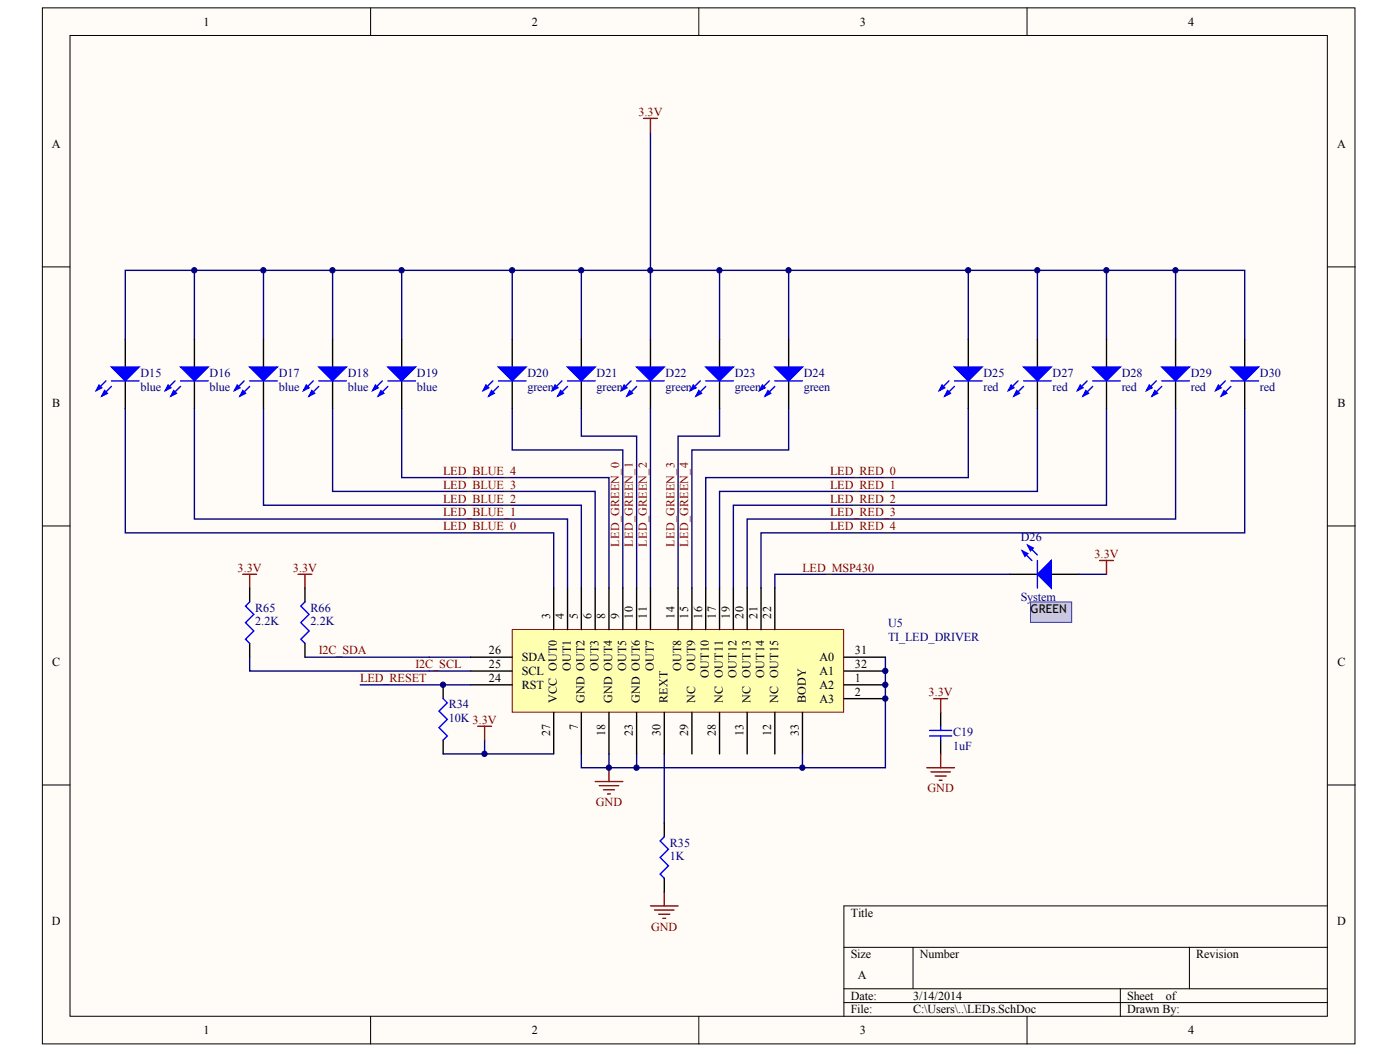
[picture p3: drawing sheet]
<svg xmlns="http://www.w3.org/2000/svg" width="271mm" height="204mm" viewBox="0 0 271 204" stroke-linecap="round" stroke-linejoin="round" font-family="sans-serif">
<defs><g id="words">
<g font-size="2.4">
<text x="39.4" y="5">1</text>
<text x="102.9" y="5">2</text>
<text x="166.4" y="5">3</text>
<text x="229.9" y="5">4</text>
<text x="10" y="28.7">A</text>
<text x="258.8" y="28.7">A</text>
<text x="10.1" y="78.8">B</text>
<text x="258.8" y="78.8">B</text>
<text x="10.1" y="128.9">C</text>
<text x="94.6" y="126.6">26</text>
<text x="94.6" y="129.3">25</text>
<text x="94.6" y="132">24</text>
<text x="101" y="128">SDA</text>
<text x="101" y="130.6">SCL</text>
<text x="158.6" y="128">A0</text>
<text x="158.6" y="130.6">A1</text>
<text x="165.5" y="126.6">31</text>
<text x="165.5" y="129.3">32</text>
<text x="165.5" y="132">1</text>
<text x="258.8" y="128.9">C</text>
<text x="101" y="133.3">RST</text>
<text x="158.6" y="133.3">A2</text>
<text x="158.6" y="136">A3</text>
<text x="165.5" y="134.6">2</text>
<text x="10" y="179">D</text>
<text x="164.7" y="177.3">Title</text>
<text x="258.8" y="179">D</text>
<text x="164.7" y="185.4">Size</text>
<text x="178" y="185.4">Number</text>
<text x="231.5" y="185.4">Revision</text>
<text x="166" y="189.4">A</text>
<text x="164.7" y="193.4">Date:</text>
<text x="164.7" y="196.1">File:</text>
<text x="176.7" y="193.4">3/14/2014</text>
<text x="176.7" y="196.1">C:\Users\..\LEDs.SchDoc</text>
<text x="218.1" y="193.4">Sheet</text>
<text x="218.1" y="196.1">Drawn By:</text>
<text x="225.6" y="193.4">of</text>
<text x="39.4" y="200.1">1</text>
<text x="102.9" y="200.1">2</text>
<text x="166.4" y="200.1">3</text>
<text x="229.9" y="200.1">4</text>
</g>
<g font-size="2.4" fill="#800000">
<text x="123.5" y="22.4">3.3V</text>
<text x="85.8" y="94.5">LED_BLUE_3</text>
<text x="85.8" y="91.9">LED_BLUE_4</text>
<text x="160.6" y="91.9">LED_RED_0</text>
<text x="160.6" y="94.5">LED_RED_1</text>
<text x="85.8" y="99.9">LED_BLUE_1</text>
<text x="85.8" y="97.2">LED_BLUE_2</text>
<text x="160.6" y="97.2">LED_RED_2</text>
<text x="160.6" y="99.9">LED_RED_3</text>
<text x="85.8" y="102.6">LED_BLUE_0</text>
<text x="160.6" y="102.6">LED_RED_4</text>
<text x="211.8" y="107.9">3.3V</text>
<text x="46" y="110.6">3.3V</text>
<text x="56.7" y="110.6">3.3V</text>
<text x="155.3" y="110.6">LED_MSP430</text>
<text x="61.7" y="126.6">I2C_SDA</text>
<text x="69.7" y="132">LED_RESET</text>
<text x="80.4" y="129.3">I2C_SCL</text>
<text x="179.7" y="134.6">3.3V</text>
<text x="115.3" y="156">GND</text>
<text x="179.5" y="153.3">GND</text>
<text x="126" y="180">GND</text>
</g>
<g font-size="2.4" fill="#000080">
<text x="27.2" y="72.9">D15</text>
<text x="27.2" y="75.6">blue</text>
<text x="40.6" y="72.9">D16</text>
<text x="40.6" y="75.6">blue</text>
<text x="53.9" y="72.9">D17</text>
<text x="53.9" y="75.6">blue</text>
<text x="67.3" y="72.9">D18</text>
<text x="67.3" y="75.6">blue</text>
<text x="80.7" y="72.9">D19</text>
<text x="80.7" y="75.6">blue</text>
<text x="102.1" y="72.9">D20</text>
<text x="102.1" y="75.6">green</text>
<text x="115.4" y="72.9">D21</text>
<text x="115.4" y="75.6">green</text>
<text x="128.8" y="72.9">D22</text>
<text x="128.8" y="75.6">green</text>
<text x="142.2" y="72.9">D23</text>
<text x="142.2" y="75.6">green</text>
<text x="155.6" y="72.9">D24</text>
<text x="155.6" y="75.6">green</text>
<text x="190.3" y="72.9">D25</text>
<text x="190.3" y="75.6">red</text>
<text x="203.7" y="72.9">D27</text>
<text x="203.7" y="75.6">red</text>
<text x="217.1" y="72.9">D28</text>
<text x="217.1" y="75.6">red</text>
<text x="230.4" y="72.9">D29</text>
<text x="230.4" y="75.6">red</text>
<text x="243.8" y="72.9">D30</text>
<text x="243.8" y="75.6">red</text>
<text x="197.6" y="104.7">D26</text>
<text x="49.4" y="118.3">R65</text>
<text x="60.1" y="118.3">R66</text>
<text x="197.6" y="116.2">System</text>
<text x="49.4" y="121">2.2K</text>
<text x="60.1" y="121">2.2K</text>
<text x="171.9" y="121.3">U5</text>
<text x="171.9" y="123.9">TI_LED_DRIVER</text>
<text x="86.8" y="137">R34</text>
<text x="86.8" y="139.7">10K 3.3V</text>
<text x="184.4" y="142.4">C19</text>
<text x="184.4" y="145.1">1uF</text>
<text x="129.6" y="166.4">1K</text>
<text x="129.6" y="163.8">R35</text>
</g>
<g font-size="2.3" fill="#800000">
<text x="119.8" y="105.8" transform="rotate(-90 119.8 105.8)">LED_GREEN_0</text>
<text x="122.5" y="105.8" transform="rotate(-90 122.5 105.8)">LED_GREEN_1</text>
<text x="125.2" y="105.8" transform="rotate(-90 125.2 105.8)">LED_GREEN_2</text>
<text x="130.5" y="105.8" transform="rotate(-90 130.5 105.8)">LED_GREEN_3</text>
<text x="133.2" y="105.8" transform="rotate(-90 133.2 105.8)">LED_GREEN_4</text>
</g>
<g font-size="2.3">
<text x="106.4" y="119.7" transform="rotate(-90 106.4 119.7)">3</text>
<text x="109.1" y="119.7" transform="rotate(-90 109.1 119.7)">4</text>
<text x="111.8" y="119.7" transform="rotate(-90 111.8 119.7)">5</text>
<text x="114.5" y="119.7" transform="rotate(-90 114.5 119.7)">6</text>
<text x="117.1" y="119.7" transform="rotate(-90 117.1 119.7)">8</text>
<text x="119.8" y="119.7" transform="rotate(-90 119.8 119.7)">9</text>
<text x="122.5" y="119.7" transform="rotate(-90 122.5 119.7)">10</text>
<text x="125.2" y="119.7" transform="rotate(-90 125.2 119.7)">11</text>
<text x="130.5" y="119.7" transform="rotate(-90 130.5 119.7)">14</text>
<text x="133.2" y="119.7" transform="rotate(-90 133.2 119.7)">15</text>
<text x="135.9" y="119.7" transform="rotate(-90 135.9 119.7)">16</text>
<text x="138.5" y="119.7" transform="rotate(-90 138.5 119.7)">17</text>
<text x="141.2" y="119.7" transform="rotate(-90 141.2 119.7)">19</text>
<text x="143.9" y="119.7" transform="rotate(-90 143.9 119.7)">20</text>
<text x="146.6" y="119.7" transform="rotate(-90 146.6 119.7)">21</text>
<text x="149.2" y="119.7" transform="rotate(-90 149.2 119.7)">22</text>
<text x="199.4" y="118.6">GREEN</text>
<text x="110.5" y="129.8" transform="rotate(-90 110.5 129.8)">OUT1</text>
<text x="115.8" y="129.8" transform="rotate(-90 115.8 129.8)">OUT3</text>
<text x="121.2" y="129.8" transform="rotate(-90 121.2 129.8)">OUT5</text>
<text x="126.5" y="129.8" transform="rotate(-90 126.5 129.8)">OUT7</text>
<text x="131.9" y="129.8" transform="rotate(-90 131.9 129.8)">OUT8</text>
<text x="134.5" y="129.8" transform="rotate(-90 134.5 129.8)">OUT9</text>
<text x="137.2" y="131.1" transform="rotate(-90 137.2 131.1)">OUT10</text>
<text x="142.6" y="131.1" transform="rotate(-90 142.6 131.1)">OUT12</text>
<text x="147.9" y="131.1" transform="rotate(-90 147.9 131.1)">OUT14</text>
<text x="107.8" y="136" transform="rotate(-90 107.8 136)">VCC OUT0</text>
<text x="113.1" y="136" transform="rotate(-90 113.1 136)">GND OUT2</text>
<text x="118.5" y="136" transform="rotate(-90 118.5 136)">GND OUT4</text>
<text x="123.8" y="136" transform="rotate(-90 123.8 136)">GND OUT6</text>
<text x="129.2" y="136" transform="rotate(-90 129.2 136)">REXT</text>
<text x="134.5" y="136" transform="rotate(-90 134.5 136)">NC</text>
<text x="139.9" y="136" transform="rotate(-90 139.9 136)">NC OUT11</text>
<text x="145.2" y="136" transform="rotate(-90 145.2 136)">NC OUT13</text>
<text x="150.6" y="136" transform="rotate(-90 150.6 136)">NC OUT15</text>
<text x="155.9" y="136" transform="rotate(-90 155.9 136)">BODY</text>
<text x="106.4" y="142.4" transform="rotate(-90 106.4 142.4)">27</text>
<text x="111.8" y="141.2" transform="rotate(-90 111.8 141.2)">7</text>
<text x="117.1" y="142.4" transform="rotate(-90 117.1 142.4)">18</text>
<text x="122.5" y="142.4" transform="rotate(-90 122.5 142.4)">23</text>
<text x="127.8" y="142.4" transform="rotate(-90 127.8 142.4)">30</text>
<text x="133.2" y="142.4" transform="rotate(-90 133.2 142.4)">29</text>
<text x="138.5" y="142.4" transform="rotate(-90 138.5 142.4)">28</text>
<text x="143.9" y="142.4" transform="rotate(-90 143.9 142.4)">13</text>
<text x="149.2" y="142.4" transform="rotate(-90 149.2 142.4)">12</text>
<text x="154.6" y="142.4" transform="rotate(-90 154.6 142.4)">33</text>
</g>
</g></defs>
<g fill="#fffcf8" stroke="#000" stroke-width=".19">
<path d="M8.2 1.5h254v200.5h-254z"/>
<path d="M13.5 6.9h243.4v189.7h-243.4z"/>
</g>
<g fill="none" stroke="#000" stroke-width=".19">
<path d="M71.7 1.5v5.4M135.2 1.5v5.4M198.8 1.5v5.4M8.2 51.6h5.3M256.9 51.6h5.4M8.2 101.7h5.3M256.9 101.7h5.4M8.2 151.9h5.3M256.9 151.9h5.4M256.9 175.3h-93.6v21.3M71.7 196.6v5.4M135.2 196.6v5.4"/>
<path d="M163.3 183.3h93.6M163.3 191.3h93.6M163.3 194h93.6M176.7 183.3v8M198.8 196.6v5.4M216.8 191.3v5.3M230.2 183.3v8"/>
</g>
<g fill="none" stroke="#000" stroke-width=".27">
<path d="M24.2 65.7v5.3M24.2 73.7v5.3M37.6 65.7v5.3M37.6 73.7v5.3M51 65.7v5.3M51 73.7v5.3M64.4 65.7v5.3M64.4 73.7v5.3M77.7 65.7v5.3M77.7 73.7v5.3M99.1 65.7v5.3M99.1 73.7v5.3"/>
<path d="M112.5 65.7v5.3M112.5 73.7v5.3M125.9 65.7v5.3M125.9 73.7v5.3M139.2 65.7v5.3M139.2 73.7v5.3M152.6 65.7v5.3M152.6 73.7v5.3M187.4 65.7v5.3M187.4 73.7v5.3M200.8 65.7v5.3M200.8 73.7v5.3"/>
<path d="M214.1 65.7v5.3M214.1 73.7v5.3M227.5 65.7v5.3M227.5 73.7v5.3M240.9 65.7v5.3M240.9 73.7v5.3M195.4 111.1h5.4M203.4 111.1h5.4M182 137.8v2.7M128.6 159.2v2.7M182 143.2v2.7M128.6 169.9v2.7"/>
</g>
<g fill="#00f" stroke="#00f" stroke-width=".27">
<path d="M123.2 71h5.4l-2.7 2.7z"/>
<path d="M121.9 75.6l.5 .5-1.1 .5z"/>
<path d="M120.8 74.5l.5 .5-1 .6z"/>
<path d="M200.8 111.1l2.6-2.7v5.4z"/>
<path d="M197.8 106.6l1.1 .5-.5 .5z"/>
<path d="M198.9 105.5l1.1 .5-.6 .6z"/>
<path d="M149.9 71h5.4l-2.7 2.7z"/>
<path d="M148.6 75.6l.5 .5-1 .5z"/>
<path d="M147.5 74.5l.6 .5-1.1 .6z"/>
<path d="M96.5 71h5.3l-2.7 2.7z"/>
<path d="M95.1 75.6l.6 .5-1.1 .5z"/>
<path d="M94.1 74.5l.5 .5-1.1 .6z"/>
<path d="M136.6 71h5.3l-2.7 2.7z"/>
<path d="M135.2 75.6l.6 .5-1.1 .5z"/>
<path d="M134.2 74.5l.5 .5-1.1 .6z"/>
<path d="M109.8 71h5.4l-2.7 2.7z"/>
<path d="M108.5 75.6l.5 .5-1 .5z"/>
<path d="M107.4 74.5l.6 .5-1.1 .6z"/>
<path d="M48.3 71h5.4l-2.7 2.7z"/>
<path d="M47 75.6l.5 .5-1.1 .5z"/>
<path d="M45.9 74.5l.5 .5-1 .6z"/>
<path d="M75.1 71h5.3l-2.7 2.7z"/>
<path d="M73.7 75.6l.6 .5-1.1 .5z"/>
<path d="M72.7 74.5l.5 .5-1.1 .6z"/>
<path d="M21.6 71h5.3l-2.7 2.7z"/>
<path d="M20.2 75.6l.6 .5-1.1 .5z"/>
<path d="M19.2 74.5l.5 .5-1.1 .6z"/>
<path d="M61.7 71h5.3l-2.6 2.7z"/>
<path d="M60.4 75.6l.5 .5-1.1 .5z"/>
<path d="M59.3 74.5l.5 .5-1.1 .6z"/>
<path d="M34.9 71h5.4l-2.7 2.7z"/>
<path d="M33.6 75.6l.5 .5-1 .5z"/>
<path d="M32.5 74.5l.6 .5-1.1 .6z"/>
<path d="M211.5 71h5.3l-2.7 2.7z"/>
<path d="M210.1 75.6l.6 .5-1.1 .5z"/>
<path d="M209.1 74.5l.5 .5-1.1 .6z"/>
<path d="M184.7 71h5.4l-2.7 2.7z"/>
<path d="M183.4 75.6l.5 .5-1.1 .5z"/>
<path d="M182.3 74.5l.5 .5-1 .6z"/>
<path d="M238.2 71h5.4l-2.7 2.7z"/>
<path d="M236.9 75.6l.5 .5-1.1 .5z"/>
<path d="M235.8 74.5l.5 .5-1 .6z"/>
<path d="M198.1 71h5.3l-2.6 2.7z"/>
<path d="M196.7 75.6l.6 .5-1.1 .5z"/>
<path d="M195.7 74.5l.5 .5-1.1 .6z"/>
<path d="M224.8 71h5.4l-2.7 2.7z"/>
<path d="M223.5 75.6l.5 .5-1 .5z"/>
<path d="M222.4 74.5l.6 .5-1.1 .6z"/>
</g>
<g fill="none" stroke="#00f" stroke-width=".27">
<path d="M20.5 73.7l-1.9 1.9M21.6 73.7h5.3M21.6 74.8l-1.9 1.8M33.9 73.7l-1.9 1.9M34.9 73.7h5.4M34.9 74.8l-1.8 1.8M47.2 73.7l-1.8 1.9M48.3 73.7h5.4M48.3 74.8l-1.9 1.8M60.6 73.7l-1.9 1.9M61.7 73.7h5.3M61.7 74.8l-1.9 1.8"/>
<path d="M74 73.7l-1.9 1.9M75.1 73.7h5.3M75.1 74.8l-1.9 1.8M95.4 73.7l-1.9 1.9M96.5 73.7h5.3M96.5 74.8l-1.9 1.8M108.8 73.7l-1.9 1.9M109.8 73.7h5.4M109.8 74.8l-1.8 1.8M122.1 73.7l-1.8 1.9M123.2 74.8l-1.9 1.8M123.2 73.7h5.4"/>
<path d="M135.5 73.7l-1.9 1.9M136.6 73.7h5.3M136.6 74.8l-1.9 1.8M148.9 73.7l-1.9 1.9M149.9 73.7h5.4M149.9 74.8l-1.8 1.8M183.6 73.7l-1.8 1.9M184.7 73.7h5.4M184.7 74.8l-1.9 1.8M197 73.7l-1.9 1.9M198.1 73.7h5.3M198.1 74.8l-1.9 1.8"/>
<path d="M210.4 73.7l-1.9 1.9M211.5 73.7h5.3M211.5 74.8l-1.9 1.8M223.8 73.7l-1.9 1.9M224.8 73.7h5.4M224.8 74.8l-1.8 1.8M237.1 73.7l-1.8 1.9M238.2 73.7h5.4M238.2 74.8l-1.9 1.8M197.8 106.6l1.9 1.8M198.9 105.5l1.9 1.9M200.8 108.4v5.4"/>
<path d="M179.9 141.3h4.3M179.9 142.4h4.3M182 140.5v.8M182 142.4v.8M128.6 161.9l-.9 .8 1.7 1.6-1.7 1.6 1.7 1.6-1.7 1.6 .9 .8"/>
</g>
<g fill="none" stroke="#000080" stroke-width=".27">
<path d="M125.9 25.6v26.7h13.3M37.6 52.3v13.4M51 52.3v13.4M64.4 52.3v13.4M77.7 52.3v13.4M99.1 52.3v13.4M112.5 52.3v13.4M152.6 52.3v13.4M187.4 52.3v13.4M200.8 52.3v13.4M214.1 52.3v13.4M227.5 52.3v13.4"/>
<path d="M24.2 79v24.1h83v10.7M24.2 65.7v-13.4h101.7v13.4M37.6 79v21.4h72.2v13.4M51 79v18.7h61.5v16.1M64.4 79v16.1h50.8v18.7M77.7 79v13.4h40.2v21.4M99.1 79v8h21.4v26.8M112.5 79v5.4h10.7v29.4M125.9 79v34.8M139.2 79v5.4h-8v29.4M139.2 65.7v-13.4h101.7v13.4M152.6 79v8h-18.7v26.8"/>
<path d="M187.4 79v13.4h-50.8v21.4M200.8 79v16.1h-61.6v18.7M214.1 79v18.7h-72.2v16.1M227.5 79v21.4h-82.9v13.4M240.9 79v24.1h-93.6v10.7M195.4 111.1h-45.5v2.7M208.8 111.1h5.3M83.1 129.8h8M83.1 127.1h8M93.8 143.2v2.7h13.4M112.5 145.9v2.6h10.7v-2.6M117.9 145.9v2.6"/>
<path d="M128.6 145.9v13.3"/>
</g>
<g fill="none" stroke="#800000" stroke-width=".27">
<path d="M124.5 22.9h2.7M125.9 22.9v2.7M212.8 108.4h2.7M214.1 108.4v2.7M180.7 135.2h2.7M182 135.2v2.6M92.4 140.5h2.7M93.8 140.5v2.7M115.2 151.2h5.3M116 152h3.7M116.8 152.8h2.1M117.6 153.6h.5"/>
<path d="M117.9 148.5v2.7M179.4 148.5h5.3M180.2 149.3h3.7M181 150.1h2.1M181.8 150.9h.5M182 145.9v2.6M125.9 175.3h5.3M126.7 176.1h3.7M127.5 176.9h2.1M128.3 177.7h.5M128.6 172.6v2.7"/>
</g>
<path d="M99.1 121.8h64.2v16h-64.2z" fill="#ffffb0" stroke="#800000" stroke-width=".19"/>
<g fill="none" stroke="#000" stroke-width=".27">
<path d="M107.2 113.8v8M109.8 113.8v8M112.5 113.8v8M115.2 113.8v8M117.9 113.8v8M120.5 113.8v8M123.2 113.8v8M125.9 113.8v8M131.2 113.8v8M133.9 113.8v8M136.6 113.8v8M139.2 113.8v8"/>
<path d="M141.9 113.8v8M144.6 113.8v8M147.3 113.8v8M149.9 113.8v8M85.8 132.5v2.7M91.1 127.1h8M91.1 129.8h8M91.1 132.5h8M107.2 137.8v8.1M112.5 137.8v8.1M117.9 137.8v8.1M123.2 137.8v8.1"/>
<path d="M128.6 137.8v8.1M133.9 137.8v8.1M139.2 137.8v8.1M144.6 137.8v8.1M149.9 137.8v8.1M155.3 137.8v8.1M163.3 127.1h8M163.3 129.8h8M163.3 132.5h8M163.3 135.2h8M85.8 143.2v2.7"/>
</g>
<path d="M171.3 127.1v21.4h-48.1M85.8 145.9h8M155.3 145.9v2.6" fill="none" stroke="#000080" stroke-width=".27"/>
<path d="M85.8 135.2l.8 .8-1.6 1.6 1.6 1.6-1.6 1.6 1.6 1.6-.8 .8" fill="none" stroke="#00f" stroke-width=".27"/>
<path d="M199.4 116.4h8v4h-8z" fill="#ccc3e1" stroke="#0075ad" stroke-width=".19"/>
<path d="M48.3 127.1v2.7h34.8M59 127.1h24.1M69.7 132.5h21.4" fill="none" stroke="#000080" stroke-width=".27"/>
<path d="M47 111.1h2.7M48.3 111.1v2.7M57.7 111.1h2.7M59 111.1v2.7" fill="none" stroke="#800000" stroke-width=".27"/>
<path d="M48.3 113.8v2.6M59 113.8v2.6M48.3 124.5v2.6M59 124.5v2.6" fill="none" stroke="#000" stroke-width=".27"/>
<path d="M48.3 116.4l-.8 .9 1.6 1.6-1.6 1.6 1.6 1.6-1.6 1.6 .8 .8M59 116.4l-.8 .9 1.6 1.6-1.6 1.6 1.6 1.6-1.6 1.6 .8 .8" fill="none" stroke="#00f" stroke-width=".27"/>
<g fill="#000080" stroke="#000080" stroke-width=".19">
<circle cx="37.6" cy="52.3" r=".51"/>
<circle cx="51" cy="52.3" r=".51"/>
<circle cx="64.3" cy="52.3" r=".51"/>
<circle cx="77.7" cy="52.3" r=".51"/>
<circle cx="85.7" cy="132.5" r=".51"/>
<circle cx="93.7" cy="145.8" r=".51"/>
<circle cx="99.1" cy="52.3" r=".51"/>
<circle cx="112.5" cy="52.3" r=".51"/>
<circle cx="117.8" cy="148.5" r=".51"/>
<circle cx="123.2" cy="148.5" r=".51"/>
<circle cx="125.8" cy="52.3" r=".51"/>
<circle cx="139.2" cy="52.3" r=".51"/>
<circle cx="152.6" cy="52.3" r=".51"/>
<circle cx="155.3" cy="148.5" r=".51"/>
<circle cx="171.3" cy="135.1" r=".51"/>
<circle cx="171.3" cy="132.5" r=".51"/>
<circle cx="171.3" cy="129.8" r=".51"/>
<circle cx="187.4" cy="52.3" r=".51"/>
<circle cx="200.7" cy="52.3" r=".51"/>
<circle cx="214.1" cy="52.3" r=".51"/>
<circle cx="227.5" cy="52.3" r=".51"/>
</g>
<use href="#words"/>
</svg>
